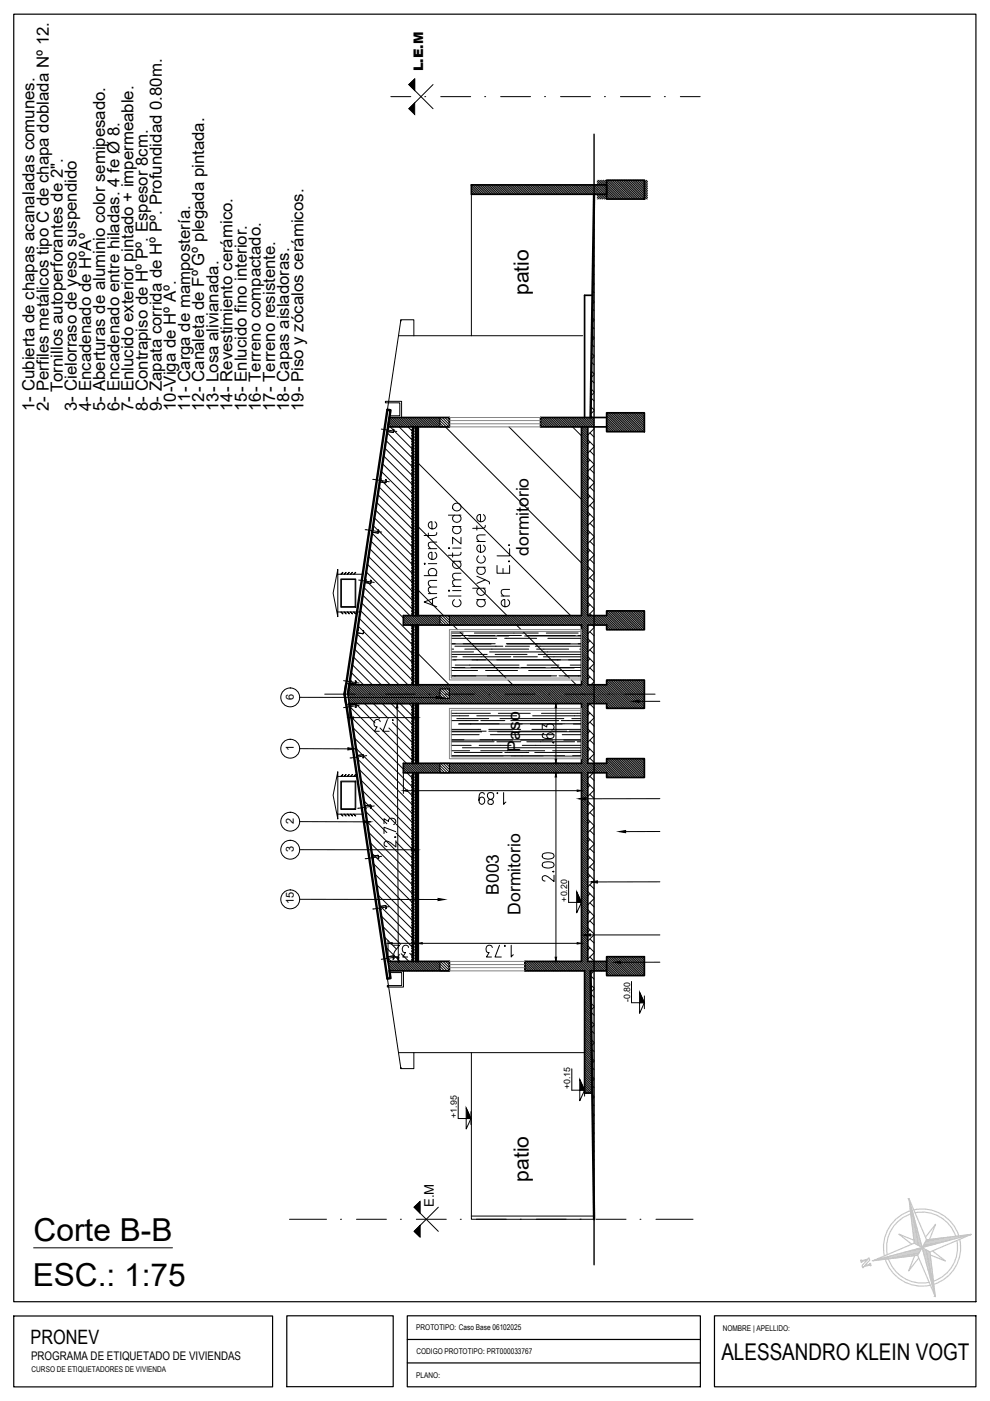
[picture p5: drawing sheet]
<svg xmlns="http://www.w3.org/2000/svg" width="210mm" height="297mm" viewBox="0 0 210 297" stroke-linecap="round" stroke-linejoin="round" font-family="sans-serif">
<defs><g id="words">
<g font-size="6.7">
<text x="7.1" y="263.1">Corte B-B</text>
<text x="6.9" y="272.7">ESC.: 1:75</text>
</g>
<g font-size="5.7">
<text x="78.3" y="155.9">.73</text>
<text x="85" y="180.6" transform="rotate(-90 85 180.6)">2.73</text>
<text x="82.6" y="203.9">.32</text>
</g>
<text font-size="4.9" x="152.9" y="288.2">ALESSANDRO KLEIN VOGT</text>
<g font-size="4.5">
<text x="112.1" y="62.6" transform="rotate(-90 112.1 62.6)">patio</text>
<text x="112.1" y="250.5" transform="rotate(-90 112.1 250.5)">patio</text>
</g>
<text font-size="4.2" x="6.5" y="285">PRONEV</text>
<g font-size="3.7">
<text x="112.1" y="117.9" transform="rotate(-90 112.1 117.9)">dormitorio</text>
<text x="110.3" y="159.3" transform="rotate(-90 110.3 159.3)">Paso</text>
<text x="105.8" y="189.7" transform="rotate(-90 105.8 189.7)">B003</text>
<text x="110.3" y="193.9" transform="rotate(-90 110.3 193.9)">Dormitorio</text>
</g>
<g font-size="3.6">
<text x="13.3" y="83.2" transform="rotate(-90 13.3 83.2)">Tornillos autoperforantes de 2&quot;.</text>
<text x="7.3" y="87.1" transform="rotate(-90 7.3 87.1)">1- Cubierta de chapas acanaladas comunes.</text>
<text x="10.3" y="87.1" transform="rotate(-90 10.3 87.1)">2- Perfiles metálicos tipo C de chapa doblada Nº 12.</text>
<text x="16.3" y="87.1" transform="rotate(-90 16.3 87.1)">3- Cielorraso de yeso suspendido</text>
<text x="19.3" y="87.1" transform="rotate(-90 19.3 87.1)">4- Encadenado de HºAº</text>
<text x="22.3" y="87.1" transform="rotate(-90 22.3 87.1)">5- Aberturas de aluminio color semipesado.</text>
<text x="25.3" y="87.1" transform="rotate(-90 25.3 87.1)">6- Encadenado entre hiladas. 4 fe Ø 8.</text>
<text x="28.3" y="87.1" transform="rotate(-90 28.3 87.1)">7- Enlucido exterior pintado + impermeable.</text>
<text x="31.3" y="87.1" transform="rotate(-90 31.3 87.1)">8- Contrapiso de Hº Pº. Espesor 8cm.</text>
<text x="34.3" y="87.1" transform="rotate(-90 34.3 87.1)">9- Zapata corrida de Hº Pº. Profundidad 0.80m.</text>
<text x="37.3" y="87.1" transform="rotate(-90 37.3 87.1)">10-Viga de Hº Aº.</text>
<text x="40.3" y="87.1" transform="rotate(-90 40.3 87.1)">11- Carga de mampostería.</text>
<text x="43.3" y="87.1" transform="rotate(-90 43.3 87.1)">12- Canaleta de Fº Gº plegada pintada.</text>
<text x="46.3" y="87.1" transform="rotate(-90 46.3 87.1)">13- Losa alivianada.</text>
<text x="49.3" y="87.1" transform="rotate(-90 49.3 87.1)">14- Revestimiento cerámico.</text>
<text x="52.3" y="87.1" transform="rotate(-90 52.3 87.1)">15- Enlucido fino interior.</text>
<text x="55.3" y="87.1" transform="rotate(-90 55.3 87.1)">16- Terreno compactado.</text>
<text x="58.3" y="87.1" transform="rotate(-90 58.3 87.1)">17- Terreno resistente.</text>
<text x="61.3" y="87.1" transform="rotate(-90 61.3 87.1)">18- Capas aisladoras.</text>
<text x="64.3" y="87.1" transform="rotate(-90 64.3 87.1)">19- Piso y zócalos cerámicos.</text>
</g>
<g font-size="2.8">
<text x="89.7" y="15.2" transform="rotate(-90 89.7 15.2)">L.E.M</text>
<text x="92" y="255.9" transform="rotate(-90 92 255.9)">E.M</text>
</g>
<text font-size="2.5" x="6.6" y="288.4">PROGRAMA DE ETIQUETADO DE VIVIENDAS</text>
<g font-size="2.3">
<text x="62.3" y="148.5" transform="rotate(-90 62.3 148.5)">6</text>
<text x="62.3" y="159.3" transform="rotate(-90 62.3 159.3)">1</text>
<text x="62.3" y="174.6" transform="rotate(-90 62.3 174.6)">2</text>
<text x="62.3" y="180.6" transform="rotate(-90 62.3 180.6)">3</text>
<text x="62.3" y="191.8" transform="rotate(-90 62.3 191.8)">15</text>
</g>
<g font-size="1.9">
<text x="120.2" y="191.2" transform="rotate(-90 120.2 191.2)">+0.20</text>
<text x="133.6" y="212.4" transform="rotate(-90 133.6 212.4)">-0.80</text>
<text x="120.9" y="231" transform="rotate(-90 120.9 231)">+0.15</text>
<text x="96.8" y="237" transform="rotate(-90 96.8 237)">+1.95</text>
</g>
<g font-size="1.7">
<text x="88.3" y="282.1">PROTOTIPO: Caso Base 06102025</text>
<text x="88.3" y="287.1">CODIGO PROTOTIPO: PRT000033767</text>
<text x="153.2" y="282.2">NOMBRE | APELLIDO:</text>
<text x="6.7" y="290.9">CURSO DE ETIQUETADORES DE VIVIENDA</text>
<text x="88.3" y="292.1">PLANO:</text>
</g>
</g></defs>
<!-- layer: 0 -->
<path d="M2.9 3h204v273h-204zM2.9 279h54.9v15h-54.9zM60.8 279h22.6v15h-22.6zM86.4 279h62.1v15h-62.1zM151.5 279h55.4v15h-55.4zM86.4 284h62.1M86.4 289h62.1" fill="none" stroke="#000" stroke-width=".25"/>
<g fill="none" stroke="#c7c8ca" stroke-width=".25">
<path d="M192.7 254.1l2.8 10.4-10.4 2.8 8.8-3.7zM192.7 254.1l3.8 8.8M192.7 254.1h.1M192.8 254.4h.1M192.8 254.6h.1M192.9 254.8h-.1M192.9 255h-.1M193 255.2h-.1M193.1 255.4h-.2M193.1 257.4l.5-.2a7.5 7.5 0 0 0-5.5 8.8M193.1 255.6l-.2 .1M193.2 255.8l-.3 .1"/>
<path d="M193.2 256l-.2 .1M193.3 256.2l-.3 .1M193.4 256.4l-.4 .1M193.4 256.6a8.2 8.2 0 0 0-5.9 9.7M193.4 256.6l-.4 .1M193.5 256.8l-.4 .1M193.5 257l-.4 .2M193.6 257.5l-.5 .1M193.7 257.7l-.5 .1M193.7 257.9l-.5 .1M193.7 256.5a8.1 8.1 0 0 1 9.7 5.9M193.8 258.1l-.6 .2"/>
<path d="M193.8 258.3l-.6 .2M193.9 258.5l-.6 .2M194 258.7l-.7 .2M194 257.1a7.5 7.5 0 0 1 8.7 5.5M194 258.9l-.7 .2M194.1 259.1l-.7 .2M194.1 259.3l-.7 .2M194.2 259.5l-.8 .3M194.2 259.8l-.8 .2M194.3 260l-.8 .2M182.5 267.2l.1-.1 .1 .2 1.4-.4v-.2h.2l.1 .5-1.1 1.2 1.2-.4-.1-.1 .2-.1 .1 .5-.2 .1v-.2l-1.5 .4 .1 .2h-.2l-.1-.5 1.1-1.2-1.2 .4-.1 .2zM185.1 267.3l9.5-1.2 .9-1.6 2.8 10.4"/>
<path d="M185.1 267.3h.1M185.3 267.2l.1 .1M185.6 267.2h.1M185.8 267.1v.1M186 267.1v.1M186.2 267v.2M186.4 267l.1 .1M186.6 266.9l.1 .2M186.8 266.8l.1 .3M187 266.8l.1 .3M187.2 266.7l.1 .3M187.4 266.7l.1 .3"/>
<path d="M187.6 266.6a8.2 8.2 0 0 0 9.7 5.9M187.6 266.6l.1 .4M187.8 266.6l.2 .4M188.1 266.5l.1 .4M188.2 266.5a7.5 7.5 0 0 0 8.8 5.4M188.3 266.4l.1 .5M188.5 266.4l.1 .5M188.7 266.3l.1 .5M188.9 266.3l.1 .5M189.1 266.2l.1 .6M189.3 266.2l.2 .6M189.5 266.1l.2 .6"/>
<path d="M189.7 266.1l.2 .6M189.9 266l.2 .7M190.1 266l.2 .7M190.3 265.9l.2 .7M190.6 265.8l.1 .8M190.7 265.8l.3 .8M191 265.7l.2 .9M191.2 265.7l.2 .8M191.4 265.6l.2 .9M191.6 265.6l.2 .9M191.8 265.5l.3 1M192 265.5l.3 .9"/>
<path d="M192.2 265.4l.3 1M192.4 265.3l.3 1.1M192.6 265.3l.3 1.1M192.8 265.2l.3 1.1M193 265.2l.4 1.1M193.2 265.1l.4 1.2M193.5 265l.3 1.3M193.7 265l.3 1.2M193.7 262.9l-3.1-1.2 2.6 2M193.9 263.6l1.6 .9M193.9 264.9l.3 1.3M193.9 266.3l-1.2 3.2 2-2.7"/>
<path d="M194.1 264.9l.3 1.3M194.3 264.8l.3 1.3M194.3 260.2l-.8 .2M194.4 260.4l-.9 .2M194.5 260.6l-1 .2M194.5 264.8l.3 1M194.5 260.8l-.9 .2M194.6 266.1l3.7 8.8M194.6 261l-1 .3M194.6 261.2l-1 .3M194.7 261.4l-1.1 .3M194.7 264.7l.2 .8"/>
<path d="M194.7 261.6l-1 .3M194.8 261.8l-1.1 .3M194.9 262l-1.2 .3M194.9 262.3l-1.1 .3M194.9 264.7l.2 .6M195 262.5l-1.2 .3M195 262.7l-1.2 .3M195.1 262.9l-1.3 .3M195.1 263.1l-1.3 .3M195.1 264.6l.1 .4M195.2 263.3l-1.2 .3M195.2 263.5l-1 .3"/>
<path d="M195.3 263.7l-.8 .2M195.3 264.6l.1 .1M195.3 263.9l-.6 .2M195.4 264.1l-.4 .1M195.5 264.3l-.2 .1M195.6 264.3l.1 .2M195.7 264.6l-.1 .1M195.8 264l.1 .4M196 263.8l.1 .6M196 264.8l-.4 .1M196.1 263.5l.2 .8M196.3 263.2l.2 1"/>
<path d="M196.3 264.9l-.6 .2M196.3 262.2l2.1-2.6-1.3 3.1M196.4 263l.3 1.2M196.5 265.1l-.8 .2M196.6 262.8l.3 1.3M196.8 262.8l.3 1.3M196.8 265.2l-1 .3M197 262.8l.4 1.2M197.1 265.4l-1.3 .3M197.2 265.5l1.1 9.4M197.2 265.6l-1.3 .3M197.2 265.8l-1.2 .3"/>
<path d="M197.2 266l-1.2 .4M197.2 262.8l.4 1.1M197.2 266.2l-1.1 .4M197.3 266.5l-1.2 .3M197.3 266.7l-1.1 .3M197.3 266.9l-1.1 .3M197.4 267.1l-1.1 .3M197.4 267.3l-1.1 .3M197.4 267.5l-1 .3M197.4 267.8l-1 .2M197.5 262.7l.3 1.2M197.5 268l-1 .2"/>
<path d="M197.5 268.2l-.9 .2M197.5 268.4l-.9 .2M197.5 268.6l-.8 .2M197.6 268.8l-.9 .2M197.6 269l-.8 .3M197.6 269.3l-.8 .2M197.6 269.5l-.7 .2M197.7 262.7l.3 1.1M197.7 269.7l-.8 .2M197.7 269.9l-.7 .2M197.7 270.1l-.6 .2M197.8 270.3l-.7 .2"/>
<path d="M197.8 270.6l-.6 .1M197.8 265.3l2.6 2.1-3.1-1.3M197.8 270.8l-.6 .1M197.8 271l-.5 .1M197.9 271.2l-.6 .1M197.9 262.7l.3 1.1M197.9 271.4l-.5 .1M197.9 271.6l-.4 .2M197.9 271.8l-.4 .2M197.9 272.1l-.3 .1M198 272.5l-.3 .1M198 272.7l-.3 .1"/>
<path d="M198 272.9l-.2 .1M198.1 273.1l-.3 .1M198.1 262.7l.3 1M198.1 273.4h-.2M198.1 273.6h-.2M198.2 273.8h-.2M198.2 274h-.1M198.2 274.4h.1M198.2 274.2l-.1 .1M198.2 274.7h.1M198.3 274.9h.1M198.3 262.6l.3 1.1"/>
<path d="M198.5 262.6l.3 1M198.7 262.6l.3 1M199 262.6l.2 .9M199.2 262.5l.2 1M199.4 262.5l.2 .9M199.6 262.5l.2 .9M199.8 262.4l.3 .9M200 262.4l.3 .8M200.3 262.4l.2 .8M200.5 262.4l.2 .7M200.7 262.4l.2 .7M200.9 262.3l.2 .7"/>
<path d="M201.1 262.3l.2 .7M201.4 262.3l.1 .6M201.6 262.3l.1 .5M201.8 262.2l.1 .6M202 262.2l.1 .5M202.2 262.2l.1 .5M202.4 262.1l.2 .5M202.9 262.1l.1 .4M202.9 263a7.5 7.5 0 0 1-5 8.6M203.1 262.1l.1 .3M203.5 262.8a8.1 8.1 0 0 1-5.9 9.6M203.5 262l.1 .3"/>
<path d="M203.7 262l.1 .3M203.9 262l.1 .2M204.1 261.9l.1 .3M204.4 261.9v.2M204.6 261.9v.2M204.8 261.9v.1M205 261.8v.2M205.2 261.8v.1M205.4 261.8l.1 .1M205.6 261.7l.1 .1M205.9 261.7h.1M205.9 261.7l-10.4 2.8 1-1.6 9.4-1.2-8.7 3.8-1.7-1"/>
</g>
<!-- layer: Textos -->
<g fill="none" stroke="#000" stroke-width=".21">
<path d="M87.9 19.2v-2.5l-1.2 1.2 5.1 5.2M91.8 17.9l-5.1 5.2M89.9 119.5l.2-.1 .1 .1-.1 .1zM90.8 119.5h1.8M90.8 116.3h1.8M90.8 113v.9M92.2 117.1a.85 .85 0 0 1 .2 1.2 .85 .85 0 0 1-1.2 .1 .85 .85 0 0 1-.1-1.2l.5-.1v1.5M92.2 110.6a.85 .85 0 0 1 .2 1.2 .85 .85 0 0 1-1.2 .2 .85 .85 0 0 1-.1-1.3l.5-.1v1.5M92.6 114.9l-1.7 .2-.1 .6 .5 .6M92.6 112.9l-.1 .5-.4 .1h-2.2M95.1 109.2h2.6M95.2 116.1l.1 .1-.1 .1-.1-.1z"/>
<path d="M96 119h1.7M96 117.2v.9M96 116.2h1.7M96 111.6h1.7M96.3 119a.85 .85 0 0 0-.1 1.3 .85 .85 0 0 0 1.3 0 .85 .85 0 0 0-.1-1.3M96.3 111.6a.85 .85 0 0 0-.1 1.3 .85 .85 0 0 0 1.3 0 .85 .85 0 0 0-.1-1.3M96.3 109.2a.85 .85 0 0 0-.1 1.3 .85 .85 0 0 0 1.3 0 .85 .85 0 0 0-.1-1.3M97.7 117.1l-.1 .5-.4 .1h-2.1M97.7 113.9v1.4l-1.7-1.4v1.4M101.1 114.8h1.8M101.1 111.5v.9M101.5 117.9a.85 .85 0 0 0-.1 1.2 .85 .85 0 0 0 1.2 0 .85 .85 0 0 0-.1-1.2"/>
<path d="M102.5 115.6a.85 .85 0 0 1 .2 1.2 .85 .85 0 0 1-1.2 .1 .85 .85 0 0 1-.1-1.2l.5-.1v1.5M102.5 109.1a.85 .85 0 0 1 .2 1.2 .85 .85 0 0 1-1.2 .1 .85 .85 0 0 1-.1-1.2l.5-.1v1.5M102.9 113.4l-1.7 .1-.1 .7 .5 .6M102.9 111.4l-.1 .5-.4 .1h-2.2M105.4 119.9v1.6h2.6v-1.6M107.9 118.9l.1 .1-.1 .1-.1-.1M107.9 115.4l.1 .2-.1 .1-.1-.1M108 116.3v1.6h-2.6M89.9 122h2.7M90.8 125.9h1.8M91.2 122a.85 .85 0 0 1-.1-1.2 .85 .85 0 0 1 1.2 0 .85 .85 0 0 1-.1 1.2M91.7 127v1.3"/>
<path d="M92.6 126.6l-2.7 1 2.7 1.1M92.6 124.5l-1.7 .1-.1 .6 .5 .7M92.6 123.1l-1.7 .1-.1 .6 .5 .7M95.1 125.2l.1-.1 .1 .1-.1 .1zM95.1 126.4h2.6M96 125.2h1.7M96 124.3h1.7M96.3 127.1a.85 .85 0 0 0-.1 1.3 .85 .85 0 0 0 1.3 0 .85 .85 0 0 0-.1-1.3M97.7 122.9l-1.6 .2-.1 .6 .5 .6M97.7 121.5l-1.6 .2-.1 .6 .5 .6M100.2 124.7h2.7M101.1 122.2l1.8 .7-1.8 .8"/>
<path d="M101.1 127.1h1.8M101.1 120.3h1.8M101.5 127.1a.85 .85 0 0 0-.1 1.3 .85 .85 0 0 0 1.2 0 .85 .85 0 0 0-.1-1.3M101.5 124.7a.85 .85 0 0 0-.1 1.3 .85 .85 0 0 0 1.2 0 .85 .85 0 0 0-.1-1.3M101.5 120.3a.85 .85 0 0 0-.1 1.2 .85 .85 0 0 0 1.2 0 .85 .85 0 0 0-.1-1.2M102.9 122.9l.7 .4 .2 .5M106.3 126.4h1.7M106.7 120.5v1M107.7 127.1a.85 .85 0 0 1 .1 1.2 .85 .85 0 0 1-1.2 .2 .85 .85 0 0 1-.1-1.2l.5-.2v1.6M108 125l-1.6 .1-.1 .6 .5 .7M89 257.2v-2.4l-1.2 1.1 5.1 5.2M92.9 255.9l-5.1 5.2 1.2 1.2v-2.5"/>
<path d="M7.1 264.6h29.5"/>
<circle cx="96.8" cy="107.5" r=".88"/>
</g>
<!-- layer: Ejes -->
<g fill="none" stroke="#000" stroke-width=".21">
<path d="M82.9 20.5h4.2M90.3 20.5h.1M93.4 20.5h6.4M103 20.5h.1M106.1 20.5h6.4M115.7 20.5h.1M118.8 20.5h6.4M128.4 20.5h.1M131.5 20.5h6.4M141.1 20.5h.1M144.2 20.5h4.3M68.8 147.2h6.5"/>
<path d="M78.5 147.2h.1M81.7 147.2h6.3M91.2 147.2h.1M94.4 147.2h6.3M103.9 147.2h.1M107.1 147.2h6.3M116.6 147.2h.1M119.8 147.2h6.3M129.3 147.2h.1M132.5 147.2h6.4M61.4 258.5h7.8M72.4 258.5h.1"/>
<path d="M75.6 258.5h6.3M85.1 258.5h.1M88.3 258.5h6.3M97.8 258.5h.1M101 258.5h6.3M110.5 258.5h.1M113.7 258.5h6.3M123.2 258.5h.1M126.4 258.5h6.3M135.9 258.5h.1M139.1 258.5h7.8"/>
</g>
<!-- layer: Rayado -->
<g fill="none" stroke="#000" stroke-width=".21">
<path d="M99.9 39.6l1.6 1.6M99.9 39.2l2 2M100.3 39.2l2 2M100.7 39.2l2 2M101 39.2l2 2M101.4 39.2l2 2M101.8 39.2l2 2M102.2 39.2l2 2M102.5 39.2l2 2M102.9 39.2l2 2M103.3 39.2l2 2M103.7 39.2l2 2"/>
<path d="M104 39.2l2.1 2M104.4 39.2l2 2M104.8 39.2l2 2M105.2 39.2l2 2M105.6 39.2l2 2M105.9 39.2l2 2M106.3 39.2l2 2M106.7 39.2l2 2M107.1 39.2l2 2M107.5 39.2l1.9 2M107.8 39.2l2 2M108.2 39.2l2 2"/>
<path d="M108.6 39.2l2 2M109 39.2l1.9 2M109.3 39.2l2 2M109.7 39.2l2 2M110.1 39.2l2 2M110.5 39.2l2 2M110.8 39.2l2 2M111.2 39.2l2 2M111.6 39.2l2 2M112 39.2l2 2M112.3 39.2l2 2M112.7 39.2l2 2"/>
<path d="M113.1 39.2l2 2M113.5 39.2l2 2M113.8 39.2l2.1 2M114.2 39.2l2 2M114.6 39.2l2 2M115 39.2l2 2M115.4 39.2l2 2M115.7 39.2l2 2M116.1 39.2l2 2M116.5 39.2l2 2M116.9 39.2l2 2M117.3 39.2l1.9 2"/>
<path d="M117.6 39.2l2 2M118 39.2l2 2M118.4 39.2l2 2M118.8 39.2l1.9 2M119.1 39.2l2 2M119.5 39.2l2 2M119.9 39.2l2 2M120.3 39.2l2 2M120.6 39.2l2 2M121 39.2l2 2M121.4 39.2l2 2M121.8 39.2l2 2"/>
<path d="M122.1 39.2l2.1 2M122.5 39.2l2 2M122.9 39.2l2 2M123.3 39.2l2 2M123.7 39.2l2 2M124 39.2l2 2M124.4 39.2l2 2M124.8 39.2l3 3M125.2 39.2l3 3M125.6 39.2l2.9 3M125.9 39.2l3 3M126.3 39.2l3 3"/>
<path d="M126.6 39.1l3.1 3.1M126.6 38.8l3.5 3.4M126.6 38.4l3.8 3.8M126.8 38.2l4 4M127.2 38.2l4 4M127.6 38.2l4 4M127.9 38.2l4 4M128.3 38.2l4 4M128.7 38.2l4 4M129.1 38.2l4 4M129.4 38.2l4 4M129.8 38.2l4 4"/>
<path d="M130.2 38.2l4 4M130.6 38.2l4 4M131 38.2l4 4M131.3 38.2l4 4M131.7 38.2l4 4M132.1 38.2l4 4M132.5 38.2l4 4M132.8 38.2l4 4M133.2 38.2l4 4M133.6 38.2l3.7 3.7M134 38.2l3.3 3.3M134.4 38.2l2.9 2.9"/>
<path d="M134.7 38.2l2.6 2.5M135.1 38.2l2.2 2.2M135.5 38.2l1.8 1.8M135.9 38.2l1.4 1.4M136.2 38.2l1.1 1M136.6 38.2l.7 .7M137 38.2l.3 .3M99.9 41.1l.1 .1M99.9 40.7l.5 .5M99.9 40.4l.9 .8M99.9 40l1.2 1.2M125.7 59.8l.3 .3"/>
<path d="M125.7 57.9l.3 .3M125.7 56l.3 .3M125.7 54.1l.3 .3M125.8 52.3l.2 .1M125.8 50.4l.2 .1M125.8 48.5l.2 .1M125.9 46.6l.1 .1M125.9 44.7l.1 .1M125.9 42.8l.1 .1M126 56.4l-.3 .3M126 52.6l-.2 .2M126 48.8l-.2 .1"/>
<path d="M126 44.9l-.1 .1M126.6 42.2h.1M126.6 41.8l.4 .4M126.6 41.4l.8 .8M125.4 78.7l.6 .5M125.4 76.8l.6 .5M125.4 74.9l.6 .5M125.4 73l.6 .5M125.5 71.1l.5 .5M125.5 69.2l.5 .5M125.5 67.4l.5 .4M125.6 65.5l.4 .3"/>
<path d="M125.6 63.6l.4 .3M125.6 61.7l.4 .3M126 79.4l-.7 .6M126 75.6l-.6 .5M126 71.8l-.5 .4M126 67.9l-.5 .4M126 64.1l-.4 .4M126 60.3l-.4 .3M80.8 99.9l6.8 6.8M81.1 98.3l6.5 6.5M81.3 96.7l6.3 6.2M81.6 95l6 6"/>
<path d="M81.8 93.4l5.8 5.7M82.1 91.7l5.5 5.5M82.3 90.4l.1 .1M82.3 90.1l5.3 5.2M82.4 89.8l.7 .7M82.4 89.5l1.1 1M82.5 89.1l1.4 1.4M82.5 88.8l1.7 1.7M82.6 88.5l5 5M83 88.5l2 2M83.4 88.5l2 2M83.7 88.5l2 2"/>
<path d="M84.1 88.5l2 2M84.5 88.5l3.1 3.1M84.9 88.5l2 2M85.3 88.5l2 2M85.6 88.5l2 2M86 88.5l2 2M86.4 88.5l2 2M86.8 88.5l2 2M87.1 88.5l2 2M87.5 88.5l2 2M87.9 88.5l2 2M88.3 88.5l2 2"/>
<path d="M88.6 98.1l32.4 32.4M88.7 88.5l1.9 2M89 88.5l2 2M89.4 88.5l2 2M89.8 88.5l2 2M90.2 88.5l2 2M90.5 88.5l2 2M90.9 88.5l2 2M91.3 88.5l2 2M91.7 88.5l1.6 1.6M92 88.5l1.3 1.3M92.4 88.5l.9 .9"/>
<path d="M92.8 88.5l.5 .5M93.2 88.5l.1 .1M94.4 90.5l30.2 30.2M107.9 90.5l15.4 15.4M114.6 90.3l.2 .2M114.6 90l.6 .5M114.6 89.6l.9 .9M114.6 89.2l1.3 1.3M114.6 88.8l1.7 1.7M114.7 88.5l2 2M115.1 88.5l1.9 2M115.4 88.5l2 2"/>
<path d="M115.8 88.5l2 2M116.2 88.5l2 2M116.6 88.5l1.9 2M116.9 88.5l2 2M117.3 88.5l2 2M117.7 88.5l2 2M118.1 88.5l2 2M118.4 88.5l2 2M118.8 88.5l2 2M119.2 88.5l2 2M119.6 88.5l2 2M119.9 88.5l2.1 2"/>
<path d="M120.3 88.5l2 2M120.7 88.5l2 2M121.1 88.5l2 2M121.4 90.5l1.9 1.9M121.4 88.5l3.2 3.2M121.8 88.5l2.8 2.8M122.2 88.5l2.4 2.4M122.6 88.5l2 2.1M123 88.5l2 2M123.3 91.8l2.7 2.8M123.3 99.8l1.3 1.3M123.3 99.4l1.3 1.3"/>
<path d="M123.3 99l1.3 1.4M123.3 98.6l1.3 1.4M123.3 98.3l1.3 1.3M123.3 97.9l1.3 1.3M123.3 97.5l1.3 1.3M123.3 97.1l1.3 1.4M123.3 96.8l1.3 1.3M123.3 96.4l1.3 1.3M123.3 96l1.3 1.3M123.3 95.6l1.3 1.4M123.3 95.2l1.3 1.4M123.3 94.9l1.3 1.3"/>
<path d="M123.3 94.5l1.3 1.3M123.3 94.1l1.3 1.3M123.3 93.7l1.3 1.4M123.3 93.4l1.3 1.3M123.3 93l1.3 1.3M123.3 92.6l1.3 1.3M123.3 92.2l1.3 1.4M123.3 91.5l1.3 1.3M123.3 91.1l1.3 1.3M123.3 90.7l1.3 1.4M123.4 88.5l1.9 2M123.7 88.5l2.3 2.2"/>
<path d="M124.1 88.5l1.9 1.9M124.5 88.5l1.5 1.5M124.6 97.1l1.4 1.3M124.9 88.5l1.1 1.1M125.1 99.4l.9 .9M125.1 95.6l.9 .9M125.1 91.8l.9 .9M125.1 97.5l-.5 .5M125.1 93.7l-.5 .5M125.2 88.1l.4 .4M125.2 86.2l.8 .7M125.2 88.5l.8 .7"/>
<path d="M125.3 84.3l.7 .7M125.3 82.4l.7 .7M125.3 80.6l.7 .6M125.6 88.5l.4 .4M126 98.6l-1.4 1.3M126 94.7l-1.4 1.4M126 90.9l-1.4 1.3M126 87.1l-.8 .7M126 83.2l-.7 .7M128.6 91.1l.4 .4M128.6 90.8l.8 .7M128.6 90.4l1.1 1.1"/>
<path d="M128.6 90l1.5 1.5M128.6 89.6l1.9 1.9M128.6 89.3l2.3 2.2M128.6 88.9l2.6 2.6M128.6 88.5l3 3M128.6 88.1l3.4 3.4M128.6 87.8l3.8 3.7M128.7 87.5l4.1 4M129.1 87.5l4 4M129.5 87.5l4 4M129.9 87.5l4 4M130.3 87.5l4 4"/>
<path d="M130.6 87.5l4 4M131 87.5l4 4M131.4 87.5l4 4M131.8 87.5l4 4M132.2 87.5l4 4M132.5 87.5l4 4M132.9 87.5l3.7 3.7M133.3 87.5l3.3 3.3M133.7 87.5l2.9 3M134 87.5l2.6 2.6M134.4 87.5l2.2 2.2M134.8 87.5l1.8 1.8"/>
<path d="M135.2 87.5l1.4 1.5M135.5 87.5l1.1 1.1M135.9 87.5l.7 .7M136.3 87.5l.3 .3M77.9 119.6l9.7 9.7M78.1 118l9.5 9.4M78.4 116.3l9.2 9.2M78.6 114.7l9 8.9M78.9 113.1l8.7 8.6M79.1 111.4l8.5 8.4M79.4 109.8l8.2 8.2M79.6 108.1l8 8"/>
<path d="M79.9 106.5l7.7 7.7M80.1 104.9l7.5 7.4M80.4 103.2l7.2 7.2M80.6 101.6l7 6.9M88.6 111.6l18.9 18.9M123.3 113l1.3 1.3M123.3 109.2l1.3 1.3M123.3 104.3l1.3 1.4 .5-.5M123.3 102.4l1.3 1.3 1.4-1.3M123.3 119.8l1.3 1.3M123.3 119l1.3 1.3M123.3 118.6l1.3 1.4"/>
<path d="M123.3 118.3l1.3 1.3M123.3 117.9l1.3 1.3M123.3 117.5l1.3 1.3M123.3 117.1l1.3 1.3M123.3 116.7l1.3 1.4M123.3 116.4l1.3 1.3M123.3 116l1.3 1.3M123.3 115.6l1.3 1.3M123.3 115.2l1.3 1.4M123.3 114.9l1.3 1.3M123.3 114.5l1.3 1.3M123.3 114.1l1.3 1.3"/>
<path d="M123.3 113.7l1.3 1.4M123.3 113.3l1.3 1.4M123.3 112.6l1.3 1.3M123.3 112.2l1.3 1.3M123.3 111.8l1.3 1.4M123.3 111.5l1.3 1.3M123.3 111.1l1.3 1.3M123.3 110.7l1.3 1.3M123.3 110.3l1.3 1.4M123.3 110l1.3 1.3M123.3 109.6l1.3 1.3M123.3 108.8l1.3 1.4"/>
<path d="M123.3 108.4l1.3 1.4M123.3 108.1l1.3 1.3M123.3 107.7l1.3 1.3M123.3 107.3l1.3 1.3M123.3 106.9l1.3 1.4M123.3 106.6l1.3 1.3M123.3 106.2l1.3 1.3M123.3 105.8l1.3 1.3M123.3 105.4l1.3 1.4M123.3 105.1l1.3 1.3M123.3 104.7l1.3 1.3M123.3 103.9l1.3 1.3"/>
<path d="M123.3 103.5l1.3 1.4M123.3 103.2l1.3 1.3M123.3 102.8l1.3 1.3M123.3 102l1.3 1.4M123.3 101.7l1.3 1.3M123.3 101.3l1.3 1.3M123.3 100.9l1.3 1.3M123.3 100.5l1.3 1.4M123.3 100.1l1.3 1.4M124.6 116.2l1.4 1.4M124.6 112.4l1.4 1.3M124.6 108.6l1.4 1.3"/>
<path d="M124.6 104.7l1.4 1.4M124.6 100.9l1.4 1.3M125.1 118.6l.9 .9M125.1 114.8l.9 .9M125.1 110.9l.9 .9M125.1 107.1l.9 .9M125.1 103.3l.9 .9M125.1 116.7l-.5 .5M125.1 112.9l-.5 .4M125.1 109l-.5 .5M125.1 101.4l-.5 .4M126 117.7l-1.4 1.4"/>
<path d="M126 113.9l-1.4 1.3M126 110.1l-1.4 1.3M126 106.2l-1.4 1.4M74.9 139.3l12.7 12.6M75.2 137.6l12.4 12.4M75.4 136l13.2 13.2M75.7 134.4l14.8 14.8M75.9 132.7l11.7 11.7M76.2 131.1l11.4 11.4M76.4 129.5l11.2 11.1M76.7 127.8l10.9 10.9M76.9 126.2l10.7 10.6"/>
<path d="M77.1 124.5l10.5 10.4M77.4 122.9l10.2 10.2M77.7 121.3l11.2 11.2M85.5 132.1l.4 .4M85.5 131.8l.8 .7M85.5 131.4l1.1 1.1M85.5 130.6l1.9 1.9M85.8 130.5l2 2M86.1 130.5l2.1 2M86.5 130.5l2 2M87.3 130.5l2 2M87.7 130.5l2 2"/>
<path d="M88 130.5l2 2M88.4 130.5l2 2M88.6 125.1l5.4 5.4M88.6 138.6l6.6 6.6M88.8 130.5l2 2M89.2 130.5l2 2M89.5 130.5l2 2M89.9 130.5l2 2M90.3 130.5l2 2M90.7 130.5l2 2M91.1 130.5l1.9 2M91.4 130.5l1.9 1.9"/>
<path d="M91.8 130.5l1.5 1.5M92.2 130.5l1.1 1.1M92.6 130.5l.7 .7M92.9 130.5l.4 .4M95.3 132.5h.1M95.3 132.1l.4 .4M95.3 131.7l1.7 1.8M95.3 131.4l1.1 1.1M95.3 131l1.5 1.5M95.3 130.6l1.9 1.9M95.6 130.5l2 2M95.7 139.9h1"/>
<path d="M95.7 138.2h4.7M95.7 136.5h8.4M95.7 134.8h2M95.7 139.3h1.2M95.7 134.7h9.2M95.7 138.7h7.6M95.7 137.6h.5M95.7 136.5h.8M95.7 135.3h9.6M95.7 134.2h2.5M96 130.5l2 2M96.2 139.9h6.7"/>
<path d="M96.3 130.5l2 2M96.4 137h10.2M96.7 130.5l2 2M97.1 130.5l2 2M97.4 133.9l9.9 9.9M97.5 130.5l2 2M97.8 130.5l2 2M98.1 139.3h10.2M98.2 130.5l2 2M98.2 136.5h6.8M98.5 137.6h13.6M98.6 130.5l2 2"/>
<path d="M99 130.5l2 2M99.3 130.5l2 2M99.4 134.8h8.5M99.7 130.5l2 2M100.1 139.9h23.2M100.1 130.5l2 2M100.5 130.5l2 2M100.6 134.2h13.5M100.9 130.5l2 2M101.2 130.5l2 2M101.6 130.5l2 2M102 130.5l2 2"/>
<path d="M102.4 130.5l2 2M102.7 130.5l2 2M103.1 130.5l2 2M103.5 130.5l2 2M103.8 138.2h19.5l1.3 1.4M103.9 130.5l2 2M104.3 130.5l1.9 2M104.6 130.5l2 2M105 138.7h6.8M105 130.5l2 2M105.3 139.9h13.6M105.4 130.5l2 2"/>
<path d="M105.5 134.7h5M105.8 130.5l2 2M106.1 130.5l2 2M106.5 130.5l2 2M106.9 130.5l2 2M107 135.3h6.8M107.2 137h5M107.3 130.5l2 2M107.4 136.5h13.5M107.5 136.5h15.8M107.6 130.5l2 2M108 130.5l2 2"/>
<path d="M108.4 130.5l2 2M108.8 130.5l2 2M108.9 139.3h5M109.1 130.5l2.1 2M109.5 132.5l1 1M109.5 130.5l2 2M109.9 130.5l2 2M110.3 130.5l2 2M110.7 130.5l2 2M110.9 133.9l9.8 9.9M111 130.5l2 2M111.2 134.8h12.1l1.3 1.4"/>
<path d="M111.4 130.5l2 2M111.8 130.5l2 2M111.8 134.7h10.2M112.2 130.5l2 2M112.5 130.5l2 2M112.9 130.5l2 2M113.3 130.5l2 2M113.5 137h9.8M113.7 130.5l2 2M113.8 137.6h6.8M114.1 130.5l1.9 2M114.1 138.7h9.2"/>
<path d="M114.4 130.5l2 2M114.8 130.5l2 2M115.2 130.5l2 2M115.2 139.3h8.1M115.6 130.5l2 2M115.8 134.2h6.8M115.9 130.5l2 2M116.2 135.3h7.1M116.3 130.5l2 2M116.7 130.5l2 2M117.1 130.5l2 2M117.4 130.5l2.1 2"/>
<path d="M117.8 130.5l2 2M118.2 130.5l2 2M118.6 130.5l2 2M118.9 130.5l2.1 2M119.3 130.5l2 2M119.7 130.5l2 2M120.1 130.5l2 2M120.5 130.5l2 2M120.6 139.9h2.7M120.8 130.5l2 2M121.2 130.5l2 2M121.6 130.5l3 3"/>
<path d="M122 130.5l2.6 2.7M122.4 130.5l2.2 2.3M122.5 134.7h.8M122.6 136.5h.7M122.7 130.5l2 2M122.9 137.6h.4M123 132.5l.3 .3M123.1 130.5l2 2M123.3 137.9l2.7 2.6M123.3 127.3l1.3 1.4 .5-.5M123.3 139.7l1.3 1.4M123.3 139.4l1.3 1.3"/>
<path d="M123.3 139l1.3 1.3M123.3 138.6l1.3 1.4M123.3 137.5l1.3 1.3M123.3 137.1l1.3 1.3M123.3 136.7l1.3 1.3M123.3 136.4l1.3 1.3M123.3 136l1.3 1.3M123.3 135.6l1.3 1.3M123.3 135.2l1.3 1.3M123.3 134.5l1.3 1.3M123.3 134.1l1.3 1.3M123.3 133.7l1.3 1.3"/>
<path d="M123.3 133.3l1.3 1.4M123.3 132.9l1.3 1.4M123.3 132.6l1.3 1.3M123.3 130.3l2.2 2.2M123.3 129.9l2.5 2.6M123.3 129.6l2.9 2.9M123.3 129.2l3.3 3.3M123.3 128.8l1.3 1.3M123.3 128.4l1.3 1.4M123.3 128.1l1.3 1.3M123.3 127.7l1.3 1.3M123.3 126.9l1.3 1.3"/>
<path d="M123.3 126.5l1.3 1.4M123.3 126.2l1.3 1.3M123.3 125.8l1.3 1.3M123.3 125l1.3 1.4M123.3 124.7l1.3 1.3M123.3 124.3l1.3 1.3M123.3 123.9l1.3 1.3M123.3 123.5l1.3 1.4M123.3 123.1l1.3 1.4M123.3 122.8l1.3 1.3M123.3 122.4l1.3 1.3M123.3 122l1.3 1.4"/>
<path d="M123.3 121.6l1.3 1.4M123.3 121.3l1.3 1.3M123.3 120.9l1.3 1.3M123.3 120.5l1.3 1.3M123.3 120.1l1.3 1.4M124.6 135.4l1.4 1.3M124.6 127.7l1.4 1.4M124.6 123.9l1.4 1.3M124.6 120.1l1.4 1.3M125 130.5l2 2M125.1 137.8l.9 .8M125.1 133.9l.9 .9"/>
<path d="M125.1 130.1l.4 .4M125.1 126.3l.9 .8M125.1 122.4l.9 .9M125.1 139.7l-.5 .4M125.1 135.8l-.5 .5M125.1 124.4l-.5 .4M125.1 120.5l-.5 .5M125.4 130.5l2 2M125.6 132.5l.4 .4M125.7 130.5l2.1 2M126 136.9l-1.4 1.3M126 133.1l-1.4 1.3"/>
<path d="M126 129.2l-1.3 1.3M126 125.4l-1.4 1.3-1.3-1.3M126 121.6l-1.4 1.3M126.1 130.5l2 2M126.5 130.5l2 2M126.9 130.5l3 3M127.2 130.5l3.1 3M127.6 130.5l3 3M128 130.5l3 3M128.4 130.5l3 3M128.6 133.4l.1 .1M128.6 133l.5 .5"/>
<path d="M128.6 132.6l.9 .9M128.6 130.4l3.2 3.1M128.6 130l3.5 3.5M128.6 129.6l3.9 3.9M128.9 129.5l4 4M129.3 129.5l4 4M129.6 129.5l4 4M130 129.5l4 4M130.4 129.5l4 4M130.8 129.5l4 4M131.2 129.5l4 4M131.5 129.5l4 4"/>
<path d="M131.9 129.5l4 4M132.3 129.5l4 4M132.7 129.5l3.9 4M133 129.5l3.6 3.6M133.4 129.5l3.2 3.2M133.8 129.5l2.8 2.8M134.2 129.5l2.4 2.5M134.5 129.5l2.1 2.1M134.9 129.5l1.7 1.7M135.3 129.5l1.3 1.3M135.7 129.5l.9 1M136.1 129.5l.5 .6"/>
<path d="M136.4 129.5l.2 .2M73.8 147.2h.1M73.8 147.2l2 2M73.8 146.8l2.4 2.4M73.8 147.6l5.7 5.7M73.9 146.5l2.6 2.7M73.9 148l1.1 1.2M73.9 146.2l3 3M73.9 148.5l.7 .7M73.9 145.9l6.5 6.4M74 148.9l.3 .3M74 145.5l3.7 3.7"/>
<path d="M74.1 145.2l3.9 4M74.2 149.8l14 14.1M74.2 144.2l8.1 8.1M74.4 145.2l4 4M74.5 142.6l13.1 13.1M74.5 152l13.1 13.1M74.7 140.9l12.9 12.9M74.8 145.2l4 4M74.8 154.3l12.8 12.7M75.2 156.5l12.4 12.4M75.5 158.7l12.1 12.1M75.6 145.2l4 4"/>
<path d="M75.9 145.2l4 4M76.3 145.2l4 4M76.7 145.2l4 4M77.4 145.2l4 4M77.8 145.2l4 4M78.2 145.2l4 4M78.6 145.2l4 4M79.3 145.2l4 4M79.7 145.2l4 4M80.1 145.2l4 4M80.4 145.2l4 4M80.6 154.3l7 7"/>
<path d="M81.2 145.2l4 4M81.6 145.2l4 4M82 145.2l4 4M82.3 145.2l4 4M82.5 154.3l5.1 5.1M83.1 145.2l4 4M83.2 153.2l4.4 4.4M83.5 145.2l4 4M83.9 145.2l3.9 4M84.2 145.2l4 4M85 145.2l4 4M85.4 145.2l4 4"/>
<path d="M85.7 145.2l4 4M86.1 145.2l4 4M86.9 145.2l4 4M87.2 145.2l4 4M87.6 145.2l4 4M88 145.2l4 4M88.4 145.2l4 4M88.7 145.2l4 4M89.1 145.2l4 4M89.5 145.2l4 4M89.9 145.2l4 4M90.2 145.2l4 4"/>
<path d="M90.6 145.2l2.7 2.6M91 145.2l2.3 2.2M91.4 145.2l1.9 1.9M91.8 145.2l1.5 1.5M92.1 145.2l1.2 1.1M92.5 145.2l.9 .9M92.9 145.2l.9 .9M93.3 145.2l.9 .9M93.5 148.1l1.1 1.1M93.7 145.2l.8 .9M93.9 148.1l1.1 1.1M94 145.2l.9 .9"/>
<path d="M94.3 148.1l1.1 1.1M94.4 145.2l4 4M94.7 148.1l1.1 1.1M94.8 145.2l4 4M95 148.1l1.1 1.1M95.2 145.2l4 4M95.3 146.8l2.4 2.4M95.3 146.4l2.7 2.8M95.3 148l1.2 1.2M95.3 147.6l1.6 1.6M95.3 147.2l2 2M95.5 145.2l4 4"/>
<path d="M95.7 156.8h2.7M95.7 155.2h6.4M95.7 151.8h3.7M95.7 157.3h9.1M95.7 155h7.4M95.7 152.8h5.7M95.7 159.2h3.9M95.7 158h4.2M95.7 156.9h13M95.7 155.8h5.9M95.7 154.6h6.2M95.7 151.2h8.3"/>
<path d="M95.7 143.3h22.3M95.7 141.5h2.9M95.7 142.2h5.6M95.9 145.2l4 4M96.3 145.2l4 4M96.3 159.5h10.2M96.3 141.6h25.4M96.5 141h13.6M96.7 145.2l4 4M96.9 152.4h6.7M97 145.2l4 4M97.2 153.5h13.5"/>
<path d="M97.4 153.5h8.4M97.4 145.2l4 4M97.8 145.2l4 4M98 158.5h25.3M98.2 145.2l4 4M98.5 145.2l4 4M98.9 145.2l4 4M99.3 145.2l4 4M99.7 145.2l4 4M99.8 141.5h10.2M100.1 145.2l4 4M100.4 145.2l4 4"/>
<path d="M100.8 145.2l4 4M101.1 151.8h8.5M101.2 145.2l4 4M101.6 145.2l4 4M101.6 158h6.8M101.8 156.8h21.5M101.9 159.2h13.6M102 145.2l4 4M102 152.8h5M102.3 145.2l4 4M102.7 145.2l4 4M102.9 142.2h6.8"/>
<path d="M103.1 145.2l4 4M103.5 145.2l4 4M103.6 154.6h6.8M103.6 155h5.1M103.8 145.2l4 4M104 155.8h13.5M104.2 145.2l4 4M104.6 145.2l4 4M105 145.2l4 4M105.3 145.2l4 4M105.3 157.3h5.1M105.5 155.2h17.8"/>
<path d="M105.7 151.2h6.7M105.7 145.2l4 4M106 152.4h13.5M106.1 145.2l4 4M106.5 145.2l4 4M106.8 145.2l4 4M107 159.5h5.1M107.2 145.2l4 4M107.6 145.2l4 4M107.7 144.2l5 5M108 145.2l4 4M108.3 152.8h10.2"/>
<path d="M108.4 145.2l4 4M109.1 145.2l4 4M109.2 153.5h14.1M109.5 145.2l4 4M109.9 145.2l4 4M110 155h10.2M110.3 145.2l4 4M110.4 156.9h6.8M110.5 141.5h5.1M110.6 145.2l4 4M110.7 158h12.6M111 145.2l4 4"/>
<path d="M111.4 145.2l4 4M111.7 157.3h10.1M111.8 145.2l4 4M111.8 141h6.7M112.1 142.2h11.2M112.1 145.2l4 4M112.4 153.5h6.8M112.5 145.2l4 4M112.8 154.6h10.5M112.9 145.2l4 4M112.9 151.8h10.4M113.3 145.2l4 4"/>
<path d="M113.4 159.5h9.9M113.6 145.2l4 4M114 145.2l4 4M114.4 145.2l4 4M114.8 145.2l4 4M114.8 151.2h8.5M115.1 145.2l4 4M115.5 145.2l4 4M115.9 145.2l4 4M116.3 145.2l4 4M116.7 145.2l3.9 4M116.9 141.5h6.4"/>
<path d="M117 145.2l4 4M117.2 159.2h6.1M117.4 145.2l4 4M117.8 145.2l4 4M118.2 145.2l4 4M118.5 143.3h4.8M118.5 145.2l4 4M118.9 145.2l4 4M119 152.8h4.3M119.2 155.8h4.1M119.3 145.2l5.3 5.3M119.5 156.9h3.8"/>
<path d="M119.7 145.2l4.9 4.9M120.1 145.2l4.5 4.6M120.4 145.2l4.2 4.2M120.7 155h2.6M120.8 145.2l4 4M120.9 141h2.4M121.2 144.2l1 1M121.2 145.2l4 4-.6 .5M121.2 152.4h2.1M121.6 145.2l4 4M121.6 153.5h1.7M121.9 145.2l4 4"/>
<path d="M122.3 145.2l4 4M122.4 157.3h.9M122.7 145.2l4 4M123.1 145.2l4 4M123.3 145l4.1 4.2M123.3 144.7l4.5 4.5M123.3 144.3l4.9 4.9M123.3 143.9l5.3 5.3M123.3 150.3l1.3 1.3 .5-.4M123.3 159.7l1.3 1.4M123.3 159.3l1.3 1.4M123.3 159l1.3 1.3"/>
<path d="M123.3 158.6l1.3 1.3M123.3 158.2l1.3 1.4M123.3 157.8l1.3 1.4M123.3 157.5l1.3 1.3M123.3 157.1l1.3 1.3M123.3 156.7l1.3 1.4M123.3 156.3l1.3 1.4M123.3 156l1.3 1.3M123.3 155.6l1.3 1.3M123.3 155.2l1.3 1.3M123.3 154.8l1.3 1.4M123.3 154.5l1.3 1.3"/>
<path d="M123.3 154.1l1.3 1.3M123.3 153.7l1.3 1.3M123.3 153.3l1.3 1.3M123.3 153l1.3 1.3M123.3 152.6l1.3 1.3M123.3 152.2l1.3 1.3M123.3 151.8l1.3 1.3M123.3 151.4l1.3 1.4M123.3 151l1.3 1.4M123.3 150.7l1.3 1.3M123.3 149.9l1.3 1.4M123.3 149.5l1.3 1.4"/>
<path d="M123.3 143.5l1.3 1.3M123.3 143.1l1.3 1.4M123.3 142.8l1.3 1.3M123.3 142.4l1.3 1.3M123.3 142l1.3 1.3M123.3 141.6l1.3 1.4M123.3 141.2l1.3 1.4M123.3 140.9l1.3 1.3M123.3 140.5l1.3 1.3M123.3 140.1l1.3 1.4M124.6 158.4l1.4 1.3M124.6 154.5l1.4 1.4"/>
<path d="M124.6 150.7l1.4 1.3M124.6 143l1.4 1.4M124.9 145.2l5.1 5M125.1 156.9l.9 .9M125.1 153.1l.9 .9M125.1 149.3l.9 .8M125.1 158.8l-.5 .5M125.1 155l-.5 .5M125.1 141.6l.9 .9M125.1 143.5l-.5 .5M125.7 145.2l5 5M126 159.9l-1.4 1.3"/>
<path d="M126 156l-1.4 1.4M126 152.2l-1.4 1.3M126 144.5l-.7 .7 5 5M126 140.7l-1.4 1.3M126.1 145.2l5 5M126.5 145.2l5 5M126.8 145.2l5 5M127.2 145.2l5 5M127.6 145.2l5 5M128 145.2l5 5M128.3 145.2l5 5M128.6 150l.2 .2"/>
<path d="M128.6 149.6l.6 .6M128.6 149.2l1 1M128.6 145.1l5.1 5.1M128.6 144.7l5.5 5.5M128.6 144.3l5.9 5.9M128.9 144.2l5.9 6M129.2 144.2l6 6M129.6 144.2l6 6M130 144.2l6 6M130.4 144.2l6 6M130.7 144.2l5.9 5.9M131.1 144.2l5.5 5.5"/>
<path d="M131.5 144.2l5.1 5.1M131.9 144.2l4.7 4.7M132.2 144.2l4.4 4.3M132.6 144.2l4 4M133 144.2l3.6 3.6M133.4 144.2l3.2 3.2M133.7 144.2l2.9 2.8M134.1 144.2l2.5 2.5M134.5 144.2l2.1 2.1M134.9 144.2l1.7 1.7M135.3 144.2l1.3 1.3M135.7 144.2l.9 1"/>
<path d="M136 144.2l.6 .6M136.4 144.2l.2 .2M75.8 160.9l11.8 11.7M76.2 163.1l11.4 11.4M76.5 165.4l11.1 11M76.8 167.6l7 7M77.1 169.8l4.9 4.8M77.5 172l4.5 4.5M77.8 174.2l4.2 4.2M78.1 176.4l9.5 9.4M78.5 178.7l9.1 9M82.1 178.5l5.5 5.5"/>
<path d="M83.9 178.5l3.7 3.6M84 176.6l3.6 3.6M84 174.8l3.6 3.5M85.5 163.8v.1M85.5 163.4l.4 .5M85.5 162.7l1.2 1.2M85.5 162.3l1.6 1.6M85.5 161.9l1.9 2M85.8 161.8l2 2.1M86.6 161.8l2 2.1M86.9 161.8l2 2.1M87.3 161.8l2 2.1"/>
<path d="M87.7 161.8l2 2.1M88.1 161.8l2 2.1M88.4 161.8l2 2.1M88.8 161.8l2 2.1M89.2 161.8l2 2.1M89.6 161.8l2 2.1M90 161.8l2 2.1M90.3 161.8l2 2.1M90.7 161.8l2 2.1M91.1 161.8l2 2.1M91.5 161.8l1.8 1.9M91.8 161.8l1.5 1.5"/>
<path d="M92.2 161.8l1.1 1.1M92.6 161.8l.7 .7M93 161.8l.3 .4M95.3 163.8v.1M95.3 163.4l.4 .5M95.3 163l.8 .9M95.3 162.6l1.2 1.3M95.3 162.3l1.6 1.6M95.3 161.9l1.9 2M95.6 161.8l2 2.1M95.7 160.2h24M95.7 160.3h11"/>
<path d="M96 161.8l2 2.1M96.4 161.8l2 2.1M96.7 161.8l2 2.1M97.1 161.8l2 2.1M97.5 161.8l2 2.1M97.9 161.8l2 2.1M98.2 161.8l2 2.1M98.6 161.8l2 2.1M99 161.8l2 2.1M99.4 161.8l2 2.1M99.8 161.8l2 2.1M100.1 161.8l2 2.1"/>
<path d="M100.5 161.8l2 2.1M100.9 161.8l2 2.1M101.3 161.8l2 2.1M101.6 161.8l2 2.1M102 161.8l2 2.1M102.4 161.8l2 2.1M102.8 161.8l2 2.1M103.2 161.8l1.9 2.1M103.5 161.8l2 2.1M103.9 161.8l2 2.1M104.3 161.8l2 2.1M104.7 161.8l2 2.1"/>
<path d="M105 161.8l2 2.1M105.4 161.8l2 2.1M105.8 161.8l2 2.1M106.2 161.8l2 2.1M106.5 161.8l2 2.1M106.9 161.8l2 2.1M107.3 161.8l2 2.1M107.7 161.8l2 2.1M108 161.8l2.1 2.1M108.4 160.3h6.7M108.4 161.8l2 2.1M108.8 161.8l2 2.1"/>
<path d="M109.2 161.8l2 2.1M109.6 161.8l2 2.1M109.9 161.8l2 2.1M110.3 161.8l2 2.1M110.7 161.8l2 2.1M111.1 161.8l2 2.1M111.5 161.8l1.9 2.1M111.8 161.8l2 2.1M112.2 161.8l2 2.1M112.6 161.8l2 2.1M113 161.8l1.9 2.1M113.3 161.8l2 2.1"/>
<path d="M113.7 161.8l2 2.1M114.1 161.8l2 2.1M114.5 161.8l2 2.1M114.8 161.8l2 2.1M115.2 161.8l2 2.1M115.6 161.8l2 2.1M116 161.8l2 2.1M116.3 161.8l2.1 2.1M116.7 161.8l2 2.1M117.1 161.8l2 2.1M117.5 161.8l2 2.1M117.5 160.3h5.8"/>
<path d="M117.8 161.8l2.1 2.1M118.2 161.8l2 2.1M118.6 161.8l2 2.1M119 161.8l2 2.1M119.4 161.8l2 2.1M119.8 161.8l1.9 2.1M120.1 161.8l2 2.1M120.5 161.8l2 2.1M120.9 161.8l2 2.1M121.3 161.8l1.9 2.1M121.4 160.2h1.9M121.6 161.8l3 3"/>
<path d="M122 161.8l2.6 2.7M122.4 161.8l2.2 2.3M122.8 161.8l2 2.1M123.1 161.8l2 2.1M123.3 175.2l1.3 1.3 1.4-1.3M123.3 179.7l1.3 1.3M123.3 179.3l1.3 1.4M123.3 179l1.3 1.3M123.3 178.6l1.3 1.3M123.3 178.2l1.3 1.3M123.3 177.8l1.3 1.4M123.3 177.5l1.3 1.3"/>
<path d="M123.3 177.1l1.3 1.3M123.3 176.7l1.3 1.3M123.3 176.3l1.3 1.4M123.3 175.9l1.3 1.4M123.3 175.6l1.3 1.3M123.3 174.8l1.3 1.3M123.3 174.4l1.3 1.4M123.3 174.1l1.3 1.3M123.3 173.7l1.3 1.3M123.3 173.3l1.3 1.3M123.3 172.9l1.3 1.4M123.3 172.6l1.3 1.3"/>
<path d="M123.3 172.2l1.3 1.3M123.3 171.8l1.3 1.3M123.3 171.4l1.3 1.4M123.3 171l1.3 1.4M123.3 170.7l1.3 1.3M123.3 170.3l1.3 1.3M123.3 169.9l1.3 1.3M123.3 169.5l1.3 1.4M123.3 169.2l1.3 1.3M123.3 168.8l1.3 1.3M123.3 168.4l1.3 1.3M123.3 168l1.3 1.4"/>
<path d="M123.3 167.6l1.3 1.4M123.3 167.3l1.3 1.3M123.3 166.9l1.3 1.3M123.3 166.5l1.3 1.4M123.3 166.1l1.3 1.4M123.3 165.8l1.3 1.3M123.3 165.4l1.3 1.3M123.3 165l1.3 1.3M123.3 164.6l1.3 1.4M123.3 164.3l1.3 1.3M123.3 163.9l1.3 1.3M123.3 161.6l2.2 2.3"/>
<path d="M123.3 161.2l2.6 2.7M123.3 160.9l3 3M123.3 160.5l3.4 3.4M123.3 160.1l1.3 1.3M124.6 177.5l1.4 1.4M124.6 173.7l1.4 1.3M124.6 169.9l1.4 1.3M124.6 166l1.4 1.4M125 161.8l2 2.1M125.1 179.9l.9 .9M125.1 176.1l.9 .9M125.1 172.3l.9 .8"/>
<path d="M125.1 168.4l.9 .9M125.1 164.6l.9 .9M125.1 160.8l.9 .8M125.1 178l-.5 .5M125.1 174.2l-.5 .4M125.1 170.3l-.5 .5M125.1 166.5l-.5 .5M125.4 161.8l2 2.1M125.8 161.8l2 2.1M125.8 163.9l-1.2 1.1M126 179l-1.4 1.4M126 171.4l-1.4 1.3"/>
<path d="M126 167.5l-1.4 1.4M126.1 161.8l2.1 2.1M126.5 161.8l2 2.1M126.9 161.8l3 3M127.3 161.8l3 3M127.7 161.8l3 3M128 161.8l3 3M128.4 161.8l3 3M128.6 164.7l.2 .1M128.6 164.3l.6 .5M128.6 163.9l.9 .9M128.6 161.7l3.2 3.1"/>
<path d="M128.6 161.3l3.6 3.5M128.6 160.9l3.9 3.9M128.9 160.8l4 4M129.3 160.8l4 4M129.7 160.8l4 4M130.1 160.8l4 4M130.4 160.8l4 4M130.8 160.8l4 4M131.2 160.8l4 4M131.6 160.8l4 4M131.9 160.8l4 4M132.3 160.8l4 4"/>
<path d="M132.7 160.8l3.9 4M133.1 160.8l3.5 3.6M133.4 160.8l3.2 3.2M133.8 160.8l2.8 2.8M134.2 160.8l2.4 2.5M134.6 160.8l2 2.1M135 160.8l1.6 1.7M135.3 160.8l1.3 1.3M135.7 160.8l.9 1M136.1 160.8l.5 .6M136.5 160.8l.1 .2M78.8 180.9l8.8 8.7"/>
<path d="M79.2 183.1l8.4 8.4M79.5 185.3l8.1 8.1M79.8 187.5l7.8 7.8M80.2 189.8l7.4 7.3M80.5 192l7.1 7M80.8 194.2l6 6M81.1 196.4l3.9 3.8M123.3 183.9l2.7 2.6M123.3 180.1l2.7 2.6M123.3 198.2l1.3 1.3 1.4-1.3M123.3 199.7l1.3 1.3M123.3 199.3l1.3 1.4"/>
<path d="M123.3 198.9l1.3 1.4M123.3 198.6l1.3 1.3M123.3 197.8l1.3 1.4M123.3 197.4l1.3 1.4M123.3 197.1l1.3 1.3M123.3 196.7l1.3 1.3M123.3 196.3l1.3 1.3M123.3 195.9l1.3 1.4M123.3 195.6l1.3 1.3M123.3 195.2l1.3 1.3M123.3 194.8l1.3 1.3M123.3 194.4l1.3 1.3"/>
<path d="M123.3 194l1.3 1.4M123.3 193.7l1.3 1.3M123.3 193.3l1.3 1.3M123.3 192.9l1.3 1.3M123.3 192.5l1.3 1.4M123.3 192.2l1.3 1.3M123.3 191.8l1.3 1.3M123.3 191.4l1.3 1.3M123.3 191l1.3 1.4M123.3 190.6l1.3 1.4M123.3 190.3l1.3 1.3M123.3 189.9l1.3 1.3"/>
<path d="M123.3 189.5l1.3 1.4M123.3 189.1l1.3 1.4M123.3 188.8l1.3 1.3M123.3 188.4l1.3 1.3M123.3 188l1.3 1.3M123.3 187.6l1.3 1.4M123.3 187.3l1.3 1.3M123.3 186.9l1.3 1.3M123.3 186.5l1.3 1.3M123.3 186.1l1.3 1.4M123.3 185.8l1.3 1.3M123.3 185.4l1.3 1.3"/>
<path d="M123.3 185l1.3 1.3M123.3 184.6l1.3 1.3M123.3 184.2l1.3 1.4M123.3 183.5l1.3 1.3M123.3 183.1l1.3 1.3M123.3 182.7l1.3 1.4M123.3 182.4l1.3 1.3M123.3 182l1.3 1.3M123.3 181.6l1.3 1.3M123.3 181.2l1.3 1.4M123.3 180.8l1.3 1.4M123.3 180.5l1.3 1.3"/>
<path d="M124.6 196.7l1.4 1.3M124.6 192.8l1.4 1.4M124.6 189l1.4 1.4M125.1 199.1l.9 .8M125.1 195.2l.9 .9M125.1 191.4l.9 .9M125.1 187.6l.9 .8M125.1 183.7l.9 .9M125.1 197.1l-.5 .5M125.1 193.3l-.5 .5M125.1 189.5l-.5 .4M125.1 185.7l-.5 .4"/>
<path d="M125.1 181.8l-.5 .5M126 194.4l-1.4 1.3M126 190.5l-1.4 1.4M126 186.7l-1.4 1.3M126 182.9l-1.4 1.3M89 203.8l2 2M89.3 203.8l2 2M89.7 203.8l2 2M90.1 203.8l2 2M90.5 203.8l2 2M90.8 203.8l2.1 2M91.2 203.8l2 2"/>
<path d="M91.6 203.8l1.7 1.7M92 203.8l1.3 1.3M92.4 203.8l.9 1M92.7 203.8l.6 .6M93.1 203.8l.2 .2M111.3 205.8h.1M111.3 205.4l.4 .4M111.3 205l.8 .8M111.3 204.7l1.2 1.1M111.3 204.3l1.5 1.5M111.3 203.9l1.9 1.9M111.6 203.8l2 2"/>
<path d="M112 203.8l2 2M112.3 203.8l2 2M112.7 203.8l2 2M113.1 203.8l2 2M113.5 203.8l2 2M113.8 203.8l2.1 2M114.2 203.8l2 2M114.6 203.8l2 2M115 203.8l2 2M115.4 203.8l2 2M115.7 203.8l2 2M116.1 203.8l2 2"/>
<path d="M116.5 203.8l2 2M116.9 203.8l2 2M117.2 203.8l2 2M117.6 203.8l2 2M118 203.8l2 2M118.4 203.8l2 2M118.8 203.8l1.9 2M119.1 203.8l2 2M119.5 203.8l2 2M119.9 203.8l2 2M120.3 203.8l2 2M120.6 203.8l2 2"/>
<path d="M121 203.8l2 2M121.4 203.8l2 2M121.8 203.8l2 2M122.1 203.8l3.1 3.1M122.5 203.8l2.7 2.8 .8-.8M122.9 203.8l2.3 2.4M123.3 203.8l2 2M123.3 203.1l2.7 2.7M123.3 202.7l3.1 3.1M123.3 202l1.3 1.3 1.4-1.3M123.3 200.1l1.3 1.3 .5-.4M123.3 203.5l2.4 2.3"/>
<path d="M123.3 202.3l1.3 1.4M123.3 201.6l1.3 1.3M123.3 201.2l1.3 1.3M123.3 200.8l1.3 1.4M123.3 200.4l1.3 1.4M123.9 207.5l2.1 2M123.9 209l1.4 1.4 .7-.7M123.9 220l1.5 1.5M123.9 219.6l1.5 1.5M123.9 219.2l1.5 1.5M123.9 218.8l1.5 1.5M123.9 218.5l1.5 1.4"/>
<path d="M123.9 218.1l1.5 1.5M123.9 217.7l1.5 1.5M123.9 217.3l1.5 1.5M123.9 217l1.5 1.4M123.9 216.6l1.5 1.4M123.9 216.2l1.5 1.4M123.9 215.8l1.5 1.5M123.9 215.5l1.5 1.4M123.9 215.1l1.5 1.4M123.9 214.7l1.5 1.4M123.9 214.3l1.5 1.4M123.9 214l1.4 1.3"/>
<path d="M123.9 213.6l1.4 1.4M123.9 213.2l1.4 1.4M123.9 212.8l1.4 1.4M123.9 212.4l1.4 1.4M123.9 212.1l1.4 1.3M123.9 211.7l1.4 1.3M123.9 211.3l1.4 1.4M123.9 210.9l1.4 1.4M123.9 210.5l1.4 1.4M123.9 210.2l1.4 1.3M123.9 209.8l1.4 1.3M123.9 209.4l1.4 1.4"/>
<path d="M123.9 208.7l1.4 1.3M123.9 208.3l1.4 1.3M123.9 207.9l1.4 1.3M123.9 207.2l1.4 1.3M123.9 206.8l1.4 1.3M123.9 206.4l1.3 1.3M123.9 206l1.3 1.3M124.6 200.5l1.4 1.3M124.8 203.8l2 2M125.1 202.9l.9 .9M125.2 203.8l2 2M125.2 206.9l.8 .7"/>
<path d="M125.3 210.8l.7 .6M125.3 212.7l.7 .6M125.3 214.7l.7 .6M125.4 216.6l.6 .6M125.4 218.5l.6 .6M125.5 203.8l2 2M125.9 203.8l2 2M126 217.3l-.6 .6M126 213.5l-.7 .6M126.3 203.8l2 2M126.7 203.8l3 3M127.1 203.8l2.9 3"/>
<path d="M127.4 203.8l3 3M127.8 203.8l3 3M128.2 203.8l3 3M128.6 203.8l3 3M128.6 206.5l.3 .3M128.6 206.2l.7 .6M128.6 203.5l3.3 3.3M128.6 203.2l3.7 3.6M128.7 202.8l4 4M129.1 202.8l4 4M129.4 202.8l4 4M129.8 202.8l4 4"/>
<path d="M130.2 202.8l4 4M130.6 202.8l4 4M131 202.8l4 4M131.3 202.8l4 4M131.7 202.8l4 4M132.1 202.8l4 4M132.5 202.8l4 4M132.8 202.8l3.8 3.8M133.2 202.8l3.4 3.4M133.6 202.8l3 3.1M134 202.8l2.6 2.7M134.3 202.8l2.3 2.3"/>
<path d="M134.7 202.8l1.9 1.9M135.1 202.8l1.5 1.6M135.5 202.8l1.1 1.2M135.9 202.8l.7 .8M136.2 202.8l.4 .4M136.6 202.8v.1M123.9 230.5l1.3 1.3M123.9 231.7l.1 .1M123.9 231.3l.5 .5M123.9 230.9l.9 .9M123.9 230.2l1.7 1.6M123.9 229.8l1.7 1.6"/>
<path d="M123.9 229.4l1.7 1.6M123.9 229l1.7 1.6M123.9 228.6l1.7 1.7M123.9 228.3l1.7 1.6M123.9 227.9l1.7 1.6M123.9 227.5l1.6 1.6M123.9 227.1l1.6 1.6M123.9 226.8l1.6 1.5M123.9 226.4l1.6 1.6M123.9 226l1.6 1.6M123.9 225.6l1.6 1.6M123.9 225.3l1.6 1.5"/>
<path d="M123.9 224.9l1.6 1.5M123.9 224.5l1.6 1.6M123.9 224.1l1.6 1.6M123.9 223.8l1.6 1.5M123.9 223.4l1.6 1.5M123.9 223l1.6 1.5M123.9 222.6l1.6 1.5M123.9 222.2l1.6 1.6M123.9 221.9l1.6 1.5M123.9 221.5l1.5 1.5M123.9 221.1l1.5 1.5M123.9 220.7l1.5 1.5"/>
<path d="M123.9 220.3l1.5 1.5M125.4 220.5l.6 .5M125.4 222.4l.6 .5M125.5 224.4l.5 .5M125.5 226.3l.5 .5M125.5 228.3l.5 .4M125.6 230.2l.4 .4M125.6 232.1l.4 .4M125.6 234.1l.4 .3M125.6 236l.4 .3M125.7 238l.3 .3M125.7 239.9l.3 .3"/>
<path d="M126 236.5l-.4 .3M126 232.7l-.4 .3M126 228.8l-.4 .5M126 225l-.5 .5M126 221.2l-.6 .5M125.7 241.9l.3 .2M125.7 243.8l.3 .2M125.8 245.7l.2 .2M125.8 247.7l.2 .1M125.8 249.6l.2 .1M125.8 251.6l.2 .1M125.9 253.5l.1 .1"/>
<path d="M125.9 255.5h.1M125.9 257.4h.1M126 255.7h-.1M126 251.8l-.2 .1M126 248l-.2 .1M126 244.2l-.3 .2M126 240.3l-.3 .3"/>
</g>
<!-- layer: Vistas -->
<path d="M126 28.4v239.8" fill="none" stroke="#000" stroke-width=".3"/>
<path d="M99.9 41.2v30M84.5 71.2h39M85 67.9v.2v-.3h2.7v3.4M85 67.8l-2.9 19.1M82.1 207.5l2.9 19.1M84.5 223.2h39.4M87.7 223.1v3.5h-2.7v-.3v.1M99.9 223.2v35.3h26.1M99.9 257.8h26.1" fill="none" stroke="#000" stroke-width=".21"/>
<!-- layer: Textos -->
<path d="M86.7 17.9l1.2-1.2v2.5zM86.7 23.1l1.2-1.3v2.5zM87.8 255.9l1.2-1.1v2.4zM87.8 261.1l1.2-1.3v2.5z" fill="#000" stroke="#000" stroke-width=".21"/>
<!-- layer: Muros -->
<path d="M99.9 39.2h28.7v2h-28.7zM128.6 38.2h8v4h-8zM125.6 62.6h-1.7v25.9M82.6 88.5h12.7v2h-13zM123.3 90.5v40h-37.8v2h37.8v12.7h-49.2l-.3 2 .3 2h49.2v12.6h-37.8v2.1h37.8v39.9h-12v2h12.6v26h1.6M124.6 90.5v40h4v-1h8v4h-8v-1h-4v12.7h4v-1h8v6h-8v-1h-4v12.6h4v-1h8v4h-8v-.9h-4v39.9h4M128.6 87.5h8v4h-8zM128.6 88.5h-14v2h14M82.3 203.8h13v2h-12.7zM125.2 205.8h3.4M128.6 202.8h8v4h-8z" fill="none" stroke="#000" stroke-width=".36"/>
<!-- layer: Detalles -->
<path d="M126 41.2l-.8 47.3M125.2 205.8l.8 52.7" fill="none" stroke="#000" stroke-width=".51"/>
<g fill="none" stroke="#000" stroke-width=".21">
<path d="M80.8 91l3.3 .5M82.1 91.4l1.2 .3 .2-.1M82.1 91.4l1.3 .2M82.3 90.9l-.2 .5M82.3 90.9h.1l-.2 .1M82.6 88.2h2.2v-2.8h-3.1v-.3h3.4v3.4M83.3 91h.1zM83.4 91.1v.5M83.4 91l.1 .6M93.3 88.5h2v2h-2zM93.3 90.3l.2 .2M93.3 89.7l.8 .8"/>
<path d="M93.3 89.2l1.3 1.3M93.3 88.6l1.9 1.9M93.8 88.5l1.5 1.5M94.3 88.5l1 1M94.9 88.5l.4 .4M77.6 112.3h.1M77.6 112.3l3.3 .5M78.9 112.7l.1 .2M78.9 112.8l1.2 .2M79 112.3l-.1 .4M79.1 112.2l-.1 .1M79.1 112.2h.1"/>
<path d="M79.2 101.6h.1M79.2 101.6l3.3 .6M80.1 112.4l.2 .1M80.1 112.4h.1M80.2 112.9l-.1 .1M80.2 112.4l.1 .1M80.3 112.5l-.1 .4M80.3 112.5l-.2 .5M80.6 101.6v.6zM80.6 102.2l1.2 .1M80.7 101.6h.1M80.7 101.6h-.1"/>
<path d="M80.7 101.5l-.1 .1M80.8 101.5v.1M81.7 101.7h.1M81.8 101.7l.1 .1M81.9 101.8l-.1 .5M81.9 101.8l-.2 .6M71.6 120.8v9.9l-1-4.9zM71.6 129.8h4.7M71.6 121.8h5.3M72.3 122.7h3.1v6.1h-3.1zM72.3 121.8l.4-.5-.3 .5M72.3 129.8l.4 .4-.3-.4"/>
<path d="M72.4 122.9h2.9v5.7h-2.9zM72.9 121.8l.5-.5-.4 .5M72.9 129.8l.5 .4-.4-.4M73.6 121.8l.4-.5-.3 .5M73.6 129.8l.4 .4-.3-.4M74.3 121.8l.4-.5-.3 .5M74.3 129.8l.4 .4-.3-.4M75 121.8l.4-.5-.3 .5M75 129.8l.4 .4-.3-.4M75.7 134.1l.1 .1 1.1 .2M75.8 133.6l-.1 .5M75.8 133.6v.5l1.1 .2"/>
<path d="M75.9 133.6h-.1M76 133.6h-.2M76 133.6h.1M76 123l3.3 .5M76.9 133.7h.1M77 134.3h-.1M77 133.8v.5M77 133.7v.6M77 134.3l-.1 .1M77.3 123.4l.1 .1M77.4 123.5l1.2 .2 .1-.6-.2 .6M77.5 122.9l-.1 .5"/>
<path d="M77.6 122.9l-.2 .1-.1 .4M78.5 123l.2 .2M78.5 123h.1M78.6 123l.1 .2M93.3 130.5h2v2h-2zM93.3 132.3l.2 .2M93.3 131.7l.8 .8M93.3 131.2l1.3 1.3M93.3 130.6l1.9 1.9M93.8 130.5l1.5 1.5M94.3 130.5l1 1M94.9 130.5l.4 .4"/>
<path d="M72.8 144.3l3.3 .5M74.1 149.6l.1 .5M74.2 149.6v.5M74.2 150.1h.2M74.2 144.3v.5zM74.2 144.8l1.2 .1M74.3 144.3h-.1M74.3 144.2l-.1 .1M74.3 144.2l.1 .1M74.4 150.1h.1M74.4 144.2v.1M74.8 145.2l.2-.3h-1.7l-.4 2.3h.2h-.2l.4 2.2h1.7l-.2-.2"/>
<path d="M75.3 144.4h.1zM75.4 149.4l-1.3 .2M75.4 149.4l.1 .5M75.4 144.4v.5M75.4 144.4l.1 .5M75.5 149.4l-.2-.1-1.2 .3M75.5 145l-.2 .1M75.5 149.4v.5M75.5 149.9l-.2 .1 .2-.1M76.1 149.5l-3.3 .5M76.9 160l-1.2 .3M93.3 146.1h2v2h-2z"/>
<path d="M93.3 147.9l.1 .2M93.3 147.4l.7 .7M93.3 146.8l1.3 1.3M93.3 146.2l1.8 1.9M93.7 146.1l1.6 1.6M94.3 146.1l1 1M94.8 146.1l.5 .4M71.6 163.6v10l-1-5zM71.6 164.6h4.1M71.6 172.6h5.3M72.3 165.6h3.1v6h-3.1zM72.3 172.6l.4 .4-.3-.4"/>
<path d="M72.3 164.6l.4-.4-.3 .4M72.4 165.8h2.9v5.7h-2.9zM72.9 172.6l.5 .4-.4-.4M72.9 164.6l.5-.4-.4 .4M73.6 172.6l.4 .4-.3-.4M73.6 164.6l.4-.4-.3 .4M74.3 172.6l.4 .4-.3-.4M74.3 164.6l.4-.4-.3 .4M74.4 160.7h.1M75 172.6l.4 .4-.3-.4M75 164.6l.4-.4-.3 .4M75.8 160.7l.1 .1"/>
<path d="M75.8 160.2v.5M76 160.8h-.1M76 171.4h.1M76.9 160l.1 .1M77 160.1l.1 .4-.2 .2 .2-.2zM77.3 171l.2 .5M77.4 170.9v.5h.2M77.4 170.8l-.1 .2M77.4 170.9l-.1 .1M77.6 171.4v.1M77.7 160.2l-3.3 .5M78.5 170.7l-1.1 .2"/>
<path d="M79.3 170.9l-3.3 .5M93.3 161.8h2v2.1h-2zM93.3 163.4l.4 .5M93.3 162.9l1 1M93.3 162.3l1.5 1.6M93.4 161.8l1.9 1.9M94 161.8l1.3 1.4M94.5 161.8l.8 .8M95.1 161.8l.2 .2M77.6 182.1h.1M79.2 192.7h.1M80.6 192.3v.4"/>
<path d="M80.6 192.8h.2M80.6 192.2v.5M80.6 192.2v.1M80.6 192.7l.2 .1M80.8 192.8h.1M80.9 181.5l-3.3 .6M81.7 192l.1 .1M81.7 192.7h.1M81.8 192.1v.6M81.8 192.6l-.1 .1M81.8 192.7h-.1M81.8 192.1l-.1-.1-1.1 .2"/>
<path d="M81.8 192.1l.1 .4M81.9 192.6h-.1M82.5 192.2l-3.3 .5M85.5 205.8v3.5h-3.4v-.3h3.1v-2.8h-2.6M93.3 203.8h2v2h-2zM93.3 205.5l.4 .3M93.3 204.9l.9 .9M93.3 204.3l1.5 1.5M93.4 203.8l1.9 2M93.9 203.8l1.4 1.4M94.5 203.8l.8 .8M95.1 203.8l.2 .3"/>
</g>
<!-- layer: Muros -->
<g fill="none" stroke="#000" stroke-width=".51">
<path d="M87.6 90.5l.1 .3-.3 .4 .3 .3-.3 .3 .3 .3-.3 .3 .3 .3-.3 .3 .3 .3-.3 .3 .3 .3-.3 .3 .3 .3-.3 .3 .3 .3-.3 .3 .3 .3-.3 .3 .3 .4-.3 .2 .3 .3-.3 .4 .3 .3-.3 .3 .3 .3-.3 .3 .3 .3-.3 .3 .3 .3-.3 .3 .3 .3-.3 .3 .3 .3-.3 .3 .3 .3-.3 .3 .3 .3-.3 .3 .3 .3-.3 .3 .3 .3-.3 .4 .3 .3-.3 .3 .3 .3-.3 .3 .3 .3-.3 .3 .3 .3-.3 .3 .3 .3-.3 .3 .3 .3-.3 .3 .3 .3-.3 .3 .3 .3-.3 .3 .3 .3-.3 .3 .3 .3-.3 .4 .3 .2-.3 .4 .3 .3-.3 .3 .3 .3-.3 .3 .3 .3-.3 .3 .3 .3-.3 .3 .3 .3-.3 .3 .3 .3-.3 .3 .3 .3-.3 .3 .3 .3-.3 .3 .3 .3-.3 .3 .3 .3-.3 .4 .3 .3-.3 .3 .3 .3-.3 .3 .3 .3-.3 .3 .3 .3-.3 .3 .3 .3-.3 .3 .3 .3-.3 .3 .3 .3-.3 .3 .3 .3-.3 .3 .3 .3-.3 .3 .3 .3-.3 .4 .3 .3-.3 .3 .3 .3-.3 .3 .3 .3-.3 .3 .3 .3-.3 .3 .3 .3-.3 .3 .3 .3-.3 .3 .3 .3-.3 .3 .3 .3-.3 .3 .3 .3-.3 .3 .3 .3-.3 .4 .3 .3-.3 .3 .3 .3-.3 .3 .3 .3-.3 .3 .2 .3M88.2 90.5v40M88.6 90.5v40M87.6 132.5l.1 .4-.3 .3 .3 .3-.3 .3 .3 .3-.3 .3 .3 .3-.3 .3 .3 .3-.3 .4 .3 .3-.3 .2 .3 .4-.3 .3 .3 .3-.3 .3 .3 .3-.3 .3 .3 .3-.3 .3 .3 .3-.3 .3 .3 .3-.3 .3 .3 .3-.3 .3 .3 .3-.3 .3 .3 .3-.3 .4 .3 .2-.3 .3 .3 .4-.3 .3 .3 .3-.3 .3 .3 .3-.3 .3 .3 .3-.3 .3 .2 .4M88.2 132.5v12.7M88.6 132.5v12.7M73.8 147.2l9-60.2-.7-.1-9 60.3 9 60.3 .7-.1-.2-1.6M74.1 149.2l8.2 54.6M87.6 149.2l.1 .4-.3 .3 .3 .3-.3 .3 .3 .3-.3 .3 .3 .3-.3 .3 .3 .3-.3 .3 .3 .3-.3 .3 .3 .3-.3 .3 .3 .3-.3 .3 .3 .4-.3 .2 .3 .3-.3 .4 .3 .3-.3 .3 .3 .3-.3 .3 .3 .3-.3 .3 .3 .3-.3 .3 .3 .3-.3 .3 .3 .3-.3 .3 .3 .3-.3 .3 .3 .3-.3 .3 .3 .3-.3 .3 .3 .4-.3 .3 .2 .3M88.2 149.2v12.6M88.6 149.2v12.6M87.6 163.9l.1 .3-.3 .3 .3 .3-.3 .3 .3 .3-.3 .3 .3 .3-.3 .3 .3 .3-.3 .3 .3 .3-.3 .3 .3 .4-.3 .2 .3 .3-.3 .4 .3 .3-.3 .3 .3 .3-.3 .3 .3 .3-.3 .3 .3 .3-.3 .3 .3 .3-.3 .3 .3 .3-.3 .3 .3 .3-.3 .3 .3 .3-.3 .3 .3 .3-.3 .3 .3 .3-.3 .4 .3 .3-.3 .3 .3 .3-.3 .3 .3 .3-.3 .3 .3 .3-.3 .3 .3 .3-.3 .3 .3 .3-.3 .3 .3 .3-.3 .3 .3 .3-.3 .3 .3 .3-.3 .3 .3 .3-.3 .4 .3 .3-.3 .3 .3 .3-.3 .3 .3 .3-.3 .3 .3 .3-.3 .3 .3 .3-.3 .3 .3 .3-.3 .3 .3 .3-.3 .3 .3 .3-.3 .3 .3 .3-.3 .3 .3 .3-.3 .3 .3 .3-.3 .4 .3 .3-.3 .3 .3 .3-.3 .3 .3 .3-.3 .3 .3 .3-.3 .3 .3 .3-.3 .3 .3 .3-.3 .3 .3 .3-.3 .3 .3 .3-.3 .3 .3 .3-.3 .3 .3 .3-.3 .4 .3 .3-.3 .3 .3 .3-.3 .3 .3 .3-.3 .3 .3 .3-.3 .3 .3 .3-.3 .3 .3 .3-.3 .3 .3 .3-.3 .3 .3 .3-.3 .3 .3 .3-.3 .3 .3 .3-.3 .4 .3 .3-.3 .2 .3 .4-.3 .3 .3 .3-.3 .3 .3 .3-.3 .3 .3 .3-.3 .3 .3 .3-.3 .3 .2 .3"/>
<path d="M88.2 163.9v39.9M88.6 163.9v39.9"/>
</g>
<!-- layer: Aberturas -->
<path d="M95.3 88.5h19.3M95.3 89.2h19.3M95.3 89.9h19.3M95.3 90.5h19.3M95.3 133.5h28v10.7h-28zM95.7 133.9h27.6v9.9h-27.6zM95.3 150.2h28v10.7h-28zM95.7 150.6h27.6v9.9h-27.6zM95.3 205.8h16M95.3 205.2h16M95.3 204.5h16M95.3 203.8h16" fill="none" stroke="#808080" stroke-width=".21"/>
<!-- layer: Cotas -->
<g fill="none" stroke="#000" stroke-width=".21">
<path d="M63.6 158.7l10.2 .1M63.6 147.8l28.9 .1M74.1 149.2v3.5M75 152.1h12.7M83.6 149.2h2.9M84.2 150.1l.2 52.8M88.6 149.2v3.5M115 154.6v-1l.9 .5a.73 .73 0 0 1 1.1-.6 .73 .73 0 0 1 0 1.3M115.3 155.5a.54 .54 0 0 0-.2 .8 2.26 2.26 0 0 0 2.2 0 .53 .53 0 0 0-.2-.8 .71 .71 0 0 0-.9 0 .71 .71 0 0 0-.2 .8l.6 .3M117.2 157.5h.3zM117.3 149.2h1.2M117.9 150.1v10.9"/>
<path d="M135.5 148.7h4.4M63.6 174.2h13.6M85.5 163.9v4.3M86.4 167.6h36M102.7 168.4a.55 .55 0 0 0-.9-.3 2.42 2.42 0 0 0 0 2.3 .7 .7 0 0 0 1-.6 .7 .7 0 0 0-1-.7l-.2 .6M103.5 168.1a.74 .74 0 0 1 1.2 .3 .74 .74 0 0 1-.6 1.1l-.4 .1a.57 .57 0 0 0-.2 .8 .67 .67 0 0 0 1.1-.2l-.1-.5-.2-.1a.9 .9 0 0 1-.8-.5 .9 .9 0 0 1 0-1zM105.4 168v.3zM106.8 168v2.5l.5-.4M117.3 163.9h1.2M117.3 161.8h1.2M117.9 164.7v38.2M123.3 163.9v4.3"/>
<path d="M139.9 176.3h-7.3M139.9 169.3l-15.8 .1M63.6 180.1l23.6 .1M63.6 190.7h29.3M115.1 183a2.42 2.42 0 0 1 2.2 0l.2 .5a1.51 1.51 0 0 1-2.1 .4l-.3-.2-.1-.2zM115.1 181.1a2.42 2.42 0 0 1 2.2 0l.2 .5a1.51 1.51 0 0 1-2.1 .4l-.3-.2-.1-.2zM117.2 184.8h.3zM117.5 185.6v1.3l-1.2-1a.7 .7 0 0 0-.9-.2 .7 .7 0 0 0-.4 .7l.2 .3 .4 .1M120.6 186.8v4.5h2.7l-1 2.2v-2.2M122.3 189.1l1 2.2M123.3 189.9v2.7M123.3 199.4v4.4"/>
<path d="M125.2 198.2h14.7M139.9 187h-13.2M89.5 200h32.9M104.4 200.9a.71 .71 0 0 0-.9-.5 .71 .71 0 0 0-.4 1l.1 .4 .5 .2-.6 .9h1.1M105.9 200.4l-.9 2.5h1.3M107.1 200.4v.2zM108.4 200.4v2.5l.5-.5M117.3 203.8h1.2M133.9 208.1v4.5h2.7l-1 2.2v-2.2M135.6 210.4l1 2.2M136.6 211.2v2.7M139.9 204h-8.3"/>
<path d="M97.1 232.6v4.6h2.8l-1.1 2.2v-2.2M98.8 234.9l1.1 2.3M99.9 235.7v2.7M121.2 226.6v4.5h2.7l-1 2.3v-2.3M122.9 228.9l1 2.2M123.9 229.7v2.7"/>
<circle cx="61.5" cy="147.9" r="2"/>
<circle cx="61.5" cy="158.7" r="2"/>
<circle cx="61.5" cy="174.2" r="2"/>
<circle cx="61.5" cy="180.2" r="2"/>
<circle cx="61.5" cy="190.7" r="2"/>
</g>
<g fill="#000" stroke="#000" stroke-width=".21">
<path d="M73.8 158.5l1.4 .3-1.4 .2zM74.1 152.1l.9-.1v.3zM84.2 149.2l.2 .9h-.3zM87.7 152l.9 .1-.9 .2zM92.5 147.7l1.4 .2-1.4 .2zM117.9 149.2l.1 .9h-.3zM134.1 148.7l1.4-.2v.4zM77.2 174l1.4 .2-1.4 .3zM85.5 167.6l.9-.1v.3zM87.2 179.9l1.4 .3-1.4 .2zM117.9 163.9l.1 .8h-.3zM117.7 161h.3l-.1 .8z"/>
<path d="M122.4 167.5l.9 .1-.9 .2zM122.7 169.4l1.4-.3v.5zM131.2 176.3l1.4-.2v.5zM92.9 190.5l1.4 .2-1.4 .2zM122.3 189.1l1 2.2h-1zM123.8 198.2l1.4-.2v.5zM125.3 187l1.4-.2v.4zM117.7 202.9h.3l-.1 .9zM122.4 199.9l.9 .1-.9 .2zM130.2 204l1.4-.2v.5zM135.6 210.4l1 2.2h-1zM98.8 234.9l1.1 2.3h-1.1z"/>
<path d="M122.9 228.9l1 2.2h-1z"/>
</g>
<use href="#words"/>
</svg>
